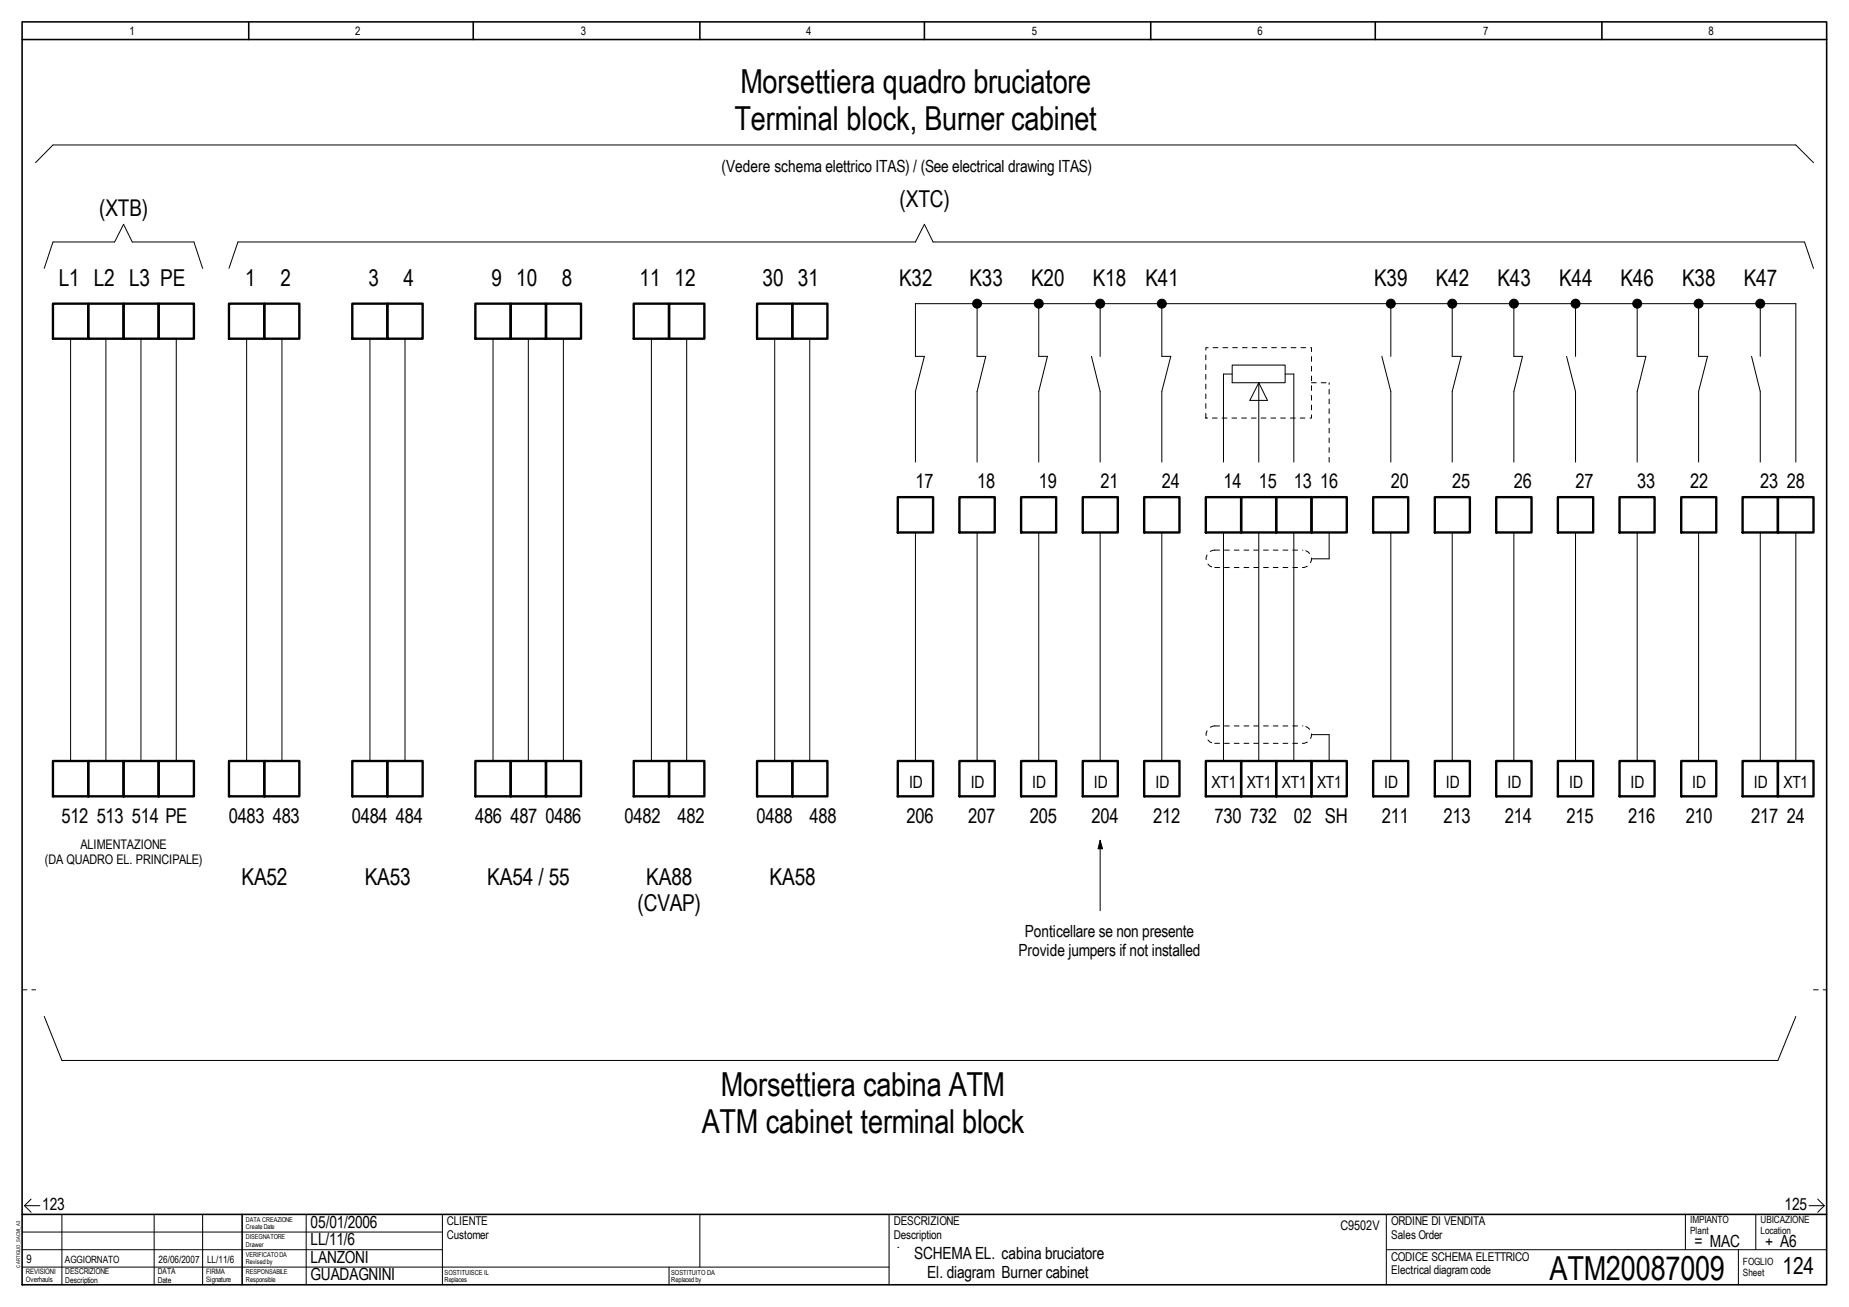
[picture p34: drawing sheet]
<svg xmlns="http://www.w3.org/2000/svg" width="297mm" height="210mm" viewBox="0 0 297 210" stroke-linecap="round" stroke-linejoin="round" font-family="sans-serif">
<defs><g id="words">
<g font-size="5.3">
<text x="119" y="14.9">Morsettiera quadro bruciatore</text>
<text x="118" y="20.9">Terminal block, Burner cabinet</text>
<text x="115.8" y="175.9">Morsettiera cabina ATM</text>
<text x="112.7" y="181.9">ATM cabinet terminal block</text>
<text x="248.9" y="205.6">ATM20087009</text>
</g>
<g font-size="3.7">
<text x="15.9" y="34.7">(XTB)</text>
<text x="144.5" y="33.2">(XTC)</text>
<text x="9.4" y="46">L1 L2 L3 PE</text>
<text x="39.4" y="46">1</text>
<text x="45" y="46">2</text>
<text x="59.2" y="46">3</text>
<text x="64.8" y="46">4</text>
<text x="78.9" y="46">9</text>
<text x="82.9" y="46">10</text>
<text x="90.3" y="46">8</text>
<text x="102.7" y="46">11 12</text>
<text x="122.5" y="46">30 31</text>
<text x="144.4" y="46">K32</text>
<text x="155.7" y="46">K33</text>
<text x="165.6" y="46">K20</text>
<text x="175.6" y="46">K18</text>
<text x="184" y="46">K41</text>
<text x="220.8" y="46">K39</text>
<text x="230.7" y="46">K42</text>
<text x="240.6" y="46">K43</text>
<text x="250.5" y="46">K44</text>
<text x="260.3" y="46">K46</text>
<text x="270.3" y="46">K38</text>
<text x="280.2" y="46">K47</text>
<text x="38.8" y="142.1">KA52</text>
<text x="58.6" y="142.1">KA53</text>
<text x="78.3" y="142.1">KA54 / 55</text>
<text x="103.8" y="142.1">KA88</text>
<text x="123.6" y="142.1">KA58</text>
<text x="102.4" y="146.3">(CVAP)</text>
<text x="286.4" y="204.6">124</text>
</g>
<g font-size="3.3">
<text x="9.9" y="132.2">512 513 514 PE</text>
<text x="36.7" y="132.2">0483 483</text>
<text x="56.5" y="132.2">0484 484</text>
<text x="76.3" y="132.2">486 487 0486</text>
<text x="100.3" y="132.2">0482</text>
<text x="108.8" y="132.2">482</text>
<text x="121.5" y="132.2">0488</text>
<text x="130" y="132.2">488</text>
<text x="145.6" y="132.2">206</text>
<text x="155.5" y="132.2">207</text>
<text x="165.4" y="132.2">205</text>
<text x="175.3" y="132.2">204</text>
<text x="185.2" y="132.2">212</text>
<text x="195.1" y="132.2">730 732</text>
<text x="222" y="132.2">211</text>
<text x="231.9" y="132.2">213</text>
<text x="241.8" y="132.2">214</text>
<text x="251.7" y="132.2">215</text>
<text x="261.6" y="132.2">216</text>
<text x="270.8" y="132.2">210</text>
<text x="281.3" y="132.2">217</text>
</g>
<g font-size="3.2">
<text x="147.1" y="78.4">17</text>
<text x="157" y="78.4">18</text>
<text x="166.9" y="78.4">19</text>
<text x="176.8" y="78.4">21</text>
<text x="186.6" y="78.4">24</text>
<text x="196.5" y="78.4">14</text>
<text x="202.2" y="78.4">15</text>
<text x="207.9" y="78.4">13</text>
<text x="212.1" y="78.4">16</text>
<text x="223.4" y="78.4">20</text>
<text x="233.3" y="78.4">25</text>
<text x="243.2" y="78.4">26</text>
<text x="253.1" y="78.4">27</text>
<text x="263" y="78.4">33</text>
<text x="271.5" y="78.4">22</text>
<text x="282.8" y="78.4">23 28</text>
<text x="207.9" y="132.2">02 SH</text>
<text x="287.1" y="132.2">24</text>
</g>
<g font-size="2.7">
<text x="115.9" y="27.6">(Vedere schema elettrico ITAS) / (See electrical drawing ITAS)</text>
<text x="146" y="126.5">ID</text>
<text x="156" y="126.5">ID</text>
<text x="165.8" y="126.5">ID</text>
<text x="175.7" y="126.5">ID</text>
<text x="185.6" y="126.5">ID</text>
<text x="194.6" y="126.5">XT1</text>
<text x="200.3" y="126.5">XT1 XT1 XT1</text>
<text x="222.4" y="126.5">ID</text>
<text x="232.3" y="126.5">ID</text>
<text x="242.2" y="126.5">ID</text>
<text x="252.1" y="126.5">ID</text>
<text x="262" y="126.5">ID</text>
<text x="271.9" y="126.5">ID</text>
<text x="281.8" y="126.5">ID</text>
<text x="286.5" y="126.5">XT1</text>
<text x="163.6" y="153.5">Provide jumpers if not installed</text>
<text x="164.6" y="150.5">Ponticellare se non presente</text>
<text x="6.8" y="194.3">123</text>
<text x="49.9" y="197.1">05/01/2006</text>
<text x="286.7" y="194.3">125</text>
<text x="49.9" y="202.8">LANZONI</text>
<text x="49.9" y="200">LL/11/6</text>
<text x="146.9" y="202.3">SCHEMA EL. cabina bruciatore</text>
<text x="272.2" y="200.3">= MAC</text>
<text x="283.5" y="200.3">+ A6</text>
<text x="49.9" y="205.6">GUADAGNINI</text>
<text x="149" y="205.3">El. diagram Burner cabinet</text>
</g>
<g font-size="2.1">
<text x="12.9" y="136.4">ALIMENTAZIONE</text>
<text x="7.2" y="138.8">(DA QUADRO EL. PRINCIPALE)</text>
<text x="215.3" y="197.5">C9502V</text>
</g>
<g font-size="1.9">
<text x="20.8" y="5.7">1</text>
<text x="57.1" y="5.7">2</text>
<text x="93.3" y="5.7">3</text>
<text x="129.5" y="5.7">4</text>
<text x="165.8" y="5.7">5</text>
<text x="202" y="5.7">6</text>
<text x="238.2" y="5.7">7</text>
<text x="274.4" y="5.7">8</text>
<text x="71.8" y="196.8">CLIENTE</text>
<text x="143.6" y="196.8">DESCRIZIONE</text>
<text x="223.5" y="196.8">ORDINE DI VENDITA</text>
<text x="4.3" y="202.8">9</text>
<text x="71.8" y="199">Customer</text>
<text x="143.6" y="199">Description</text>
<text x="223.5" y="202.4">CODICE SCHEMA ELETTRICO</text>
<text x="223.5" y="199">Sales Order</text>
<text x="223.5" y="204.6">Electrical diagram code</text>
</g>
<g font-size="1.6">
<text x="271.5" y="196.5">IMPIANTO</text>
<text x="282.8" y="196.5">UBICAZIONE</text>
<text x="10.4" y="202.8">AGGIORNATO</text>
<text x="25.5" y="202.8">26/06/2007</text>
<text x="33.3" y="202.8">LL/11/6</text>
<text x="271.5" y="198.2">Plant</text>
<text x="280" y="203.2">FOGLIO</text>
<text x="282.8" y="198.2">Location</text>
<text x="280" y="205">Sheet</text>
</g>
<g font-size="1.3">
<text x="10.5" y="204.6">DESCRIZIONE</text>
<text x="10.5" y="206.1">Description</text>
<text x="25.4" y="204.6">DATA</text>
<text x="25.4" y="206.1">Date</text>
</g>
<g font-size="1.2">
<text x="4.1" y="204.6">REVISIONI</text>
<text x="4.1" y="206">Overhauls</text>
<text x="33.1" y="204.6">FIRMA</text>
<text x="33.1" y="206">Signature</text>
</g>
<g font-size="1.1">
<text x="39.5" y="196.2">DATA CREAZIONE</text>
<text x="39.5" y="197.4">Create Date</text>
<text x="39.5" y="199">DISEGNATORE</text>
<text x="39.5" y="200.2">Drawer</text>
<text x="39.5" y="201.8">VERIFICATO DA</text>
<text x="39.5" y="203">Revised by</text>
<text x="39.5" y="204.6">RESPONSABILE</text>
<text x="39.5" y="205.8">Responsible</text>
<text x="71.4" y="204.7">SOSTITUISCE IL</text>
<text x="71.4" y="205.9">Replaces</text>
<text x="107.8" y="204.7">SOSTITUITO DA</text>
<text x="107.8" y="205.9">Replaced by</text>
</g>
<text font-size=".8" x="3.2" y="203.6" transform="rotate(-90 3.2 203.6)">CARTIGLIO_SACMI_A3</text>
</g></defs>
<path d="M3.6 3.5h289.9v202.8h-289.9zM3.6 6.3h289.9M40 3.5v2.8M76 3.5v2.8M112.4 3.5v2.8M148.5 3.5v2.8M184.9 3.5v2.8M220.9 3.5v2.8M257.3 3.5v2.8M3.6 195h289.9M38.9 195v11.3" fill="none" stroke="#000" stroke-width=".25"/>
<g fill="none" stroke="#000" stroke-width=".16">
<path d="M3.6 197.9h67.5M3.9 193.6l1.1 1.1M3.9 193.6h2.5M5 192.6l-1.1 1M9.9 195v11.3M24.8 195v11.3M32.6 195v11.3M49.2 195v11.3M71.1 195v11.3M112.4 195v8.5M290.6 193.6h2.5M292 192.6l1.1 1"/>
<path d="M293.1 193.6l-1.1 1.1M3.6 200.7h67.5M3.6 203.5h139.2M107.5 203.5v2.8"/>
</g>
<path d="M3.6 159h2.1M291.3 159h2.2" fill="none" stroke="#000" stroke-width=".16" stroke-dasharray=".8 .8"/>
<path d="M114.9 195.8h26.1v7h-26.1z" fill-rule="evenodd" fill="#fff"/>
<g fill="none" stroke="#000" stroke-width=".16">
<path d="M5.7 26.1l2.8-2.8h280l2.8 2.8M7.1 43.1l1.4-4.2h9.9l1.5-2.9 1.3 2.9h10l1.4 4.2M11.3 54.4v67.8M17 54.4v67.8M22.6 54.4v67.8M28.3 54.4v67.8M36.8 43.1l1.4-4.2h108.9l1.4-2.9 1.4 2.9h140l1.4 4.2M39.6 54.4v67.8M45.3 54.4v67.8M59.4 54.4v67.8M65.1 54.4v67.8M79.2 54.4v67.8"/>
<path d="M84.9 54.4v67.8M90.5 54.4v67.8M104.6 54.4v67.8M110.3 54.4v67.8M124.5 54.4v67.8M130.1 54.4v67.8M157 48.8v8.4h1.4l-1.4 5.7v11.3M166.9 48.8v8.4h1.4l-1.4 5.7v11.3M175.3 57.2l1.4 5.7v11.3M176.7 48.8v8.4M186.6 48.8v8.4h1.5l-1.5 5.7v11.3M197.9 58.6h8.6v2.9h-8.6z"/>
<path d="M222 57.2l1.4 5.7v11.3M223.4 48.8v8.4M233.3 48.8v8.4h1.4l-1.4 5.7v11.3M243.2 48.8v8.4h1.4l-1.4 5.7v11.3M251.7 57.2l1.4 5.7v11.3M253.1 48.8v8.4M263 48.8v8.4h1.4l-1.4 5.7v11.3M272.9 48.8v8.4h1.4l-1.4 5.7v11.3M281.4 57.2l1.4 5.7v11.3M282.8 48.8v8.4M147.1 74.2v-11.3l1.4-5.7h-1.4v-8.4h141.4v25.4M197.9 60.1h-1.4v14.1"/>
<path d="M202.2 61.5l1.4 2.8h-2.8zM202.2 61.5v12.7M206.5 60.1h1.4v14.1M147.1 85.5v36.7M157 85.5v36.7M166.9 85.5v36.7M176.7 85.5v36.7M186.6 85.5v36.7M196.5 85.5v36.7M202.2 85.5v36.7M207.9 85.5v36.7M213.5 85.5v4.2h-2.8"/>
<path d="M223.4 85.5v36.7M233.3 85.5v36.7M243.2 85.5v36.7M253.1 85.5v36.7M263 85.5v36.7M272.9 85.5v36.7M282.8 85.5v36.7M288.5 85.5v36.7M210.7 118h2.8v4.2M176.7 135l.4 1.3h-.7zM176.7 135v11.3M7.1 163.2l2.8 7.1h275.7l2.9-7.1"/>
<path d="M142.8 195v11.3M222.7 195v11.3M270.8 195v5.7M282.1 195v5.7M144.2 200.3h.1M222.7 200.7h70.8M279.3 200.7v5.6"/>
<circle cx="157" cy="48.8" r=".72"/>
<circle cx="166.9" cy="48.8" r=".72"/>
<circle cx="176.7" cy="48.8" r=".72"/>
<circle cx="186.6" cy="48.8" r=".72"/>
<circle cx="223.4" cy="48.8" r=".72"/>
<circle cx="233.3" cy="48.8" r=".72"/>
<circle cx="243.2" cy="48.8" r=".72"/>
<circle cx="253.1" cy="48.8" r=".72"/>
<circle cx="263" cy="48.8" r=".72"/>
<circle cx="272.9" cy="48.8" r=".72"/>
<circle cx="282.8" cy="48.8" r=".72"/>
</g>
<g fill="none" stroke="#000" stroke-width=".38">
<path d="M8.5 48.8h5.7v5.6h-5.7zM14.2 48.8h5.7v5.6h-5.7zM19.9 48.8h5.6v5.6h-5.6zM25.5 48.8h5.7v5.6h-5.7zM36.8 48.8h5.7v5.6h-5.7zM42.5 48.8h5.6v5.6h-5.6zM56.6 48.8h5.6v5.6h-5.6zM62.2 48.8h5.7v5.6h-5.7zM76.4 48.8h5.6v5.6h-5.6zM82 48.8h5.7v5.6h-5.7zM87.7 48.8h5.6v5.6h-5.6zM101.8 48.8h5.7v5.6h-5.7z"/>
<path d="M107.5 48.8h5.7v5.6h-5.7zM121.6 48.8h5.7v5.6h-5.7zM127.3 48.8h5.6v5.6h-5.6zM144.2 79.8h5.7v5.7h-5.7zM154.1 79.8h5.7v5.7h-5.7zM164 79.8h5.7v5.7h-5.7zM173.9 79.8h5.7v5.7h-5.7zM183.8 79.8h5.7v5.7h-5.7zM193.7 79.8h5.7v5.7h-5.7zM199.4 79.8h5.6v5.7h-5.6zM205 79.8h5.7v5.7h-5.7zM210.7 79.8h5.7v5.7h-5.7z"/>
<path d="M220.6 79.8h5.6v5.7h-5.6zM230.5 79.8h5.6v5.7h-5.6zM240.4 79.8h5.6v5.7h-5.6zM250.3 79.8h5.6v5.7h-5.6zM260.2 79.8h5.6v5.7h-5.6zM270.1 79.8h5.6v5.7h-5.6zM279.9 79.8h5.7v5.7h-5.7zM285.6 79.8h5.7v5.7h-5.7zM8.5 122.2h5.7v5.7h-5.7zM14.2 122.2h5.7v5.7h-5.7zM19.9 122.2h5.6v5.7h-5.6zM25.5 122.2h5.7v5.7h-5.7z"/>
<path d="M36.8 122.2h5.7v5.7h-5.7zM42.5 122.2h5.6v5.7h-5.6zM56.6 122.2h5.6v5.7h-5.6zM62.2 122.2h5.7v5.7h-5.7zM76.4 122.2h5.6v5.7h-5.6zM82 122.2h5.7v5.7h-5.7zM87.7 122.2h5.6v5.7h-5.6zM101.8 122.2h5.7v5.7h-5.7zM107.5 122.2h5.7v5.7h-5.7zM121.6 122.2h5.7v5.7h-5.7zM127.3 122.2h5.6v5.7h-5.6zM144.2 122.2h5.7v5.7h-5.7z"/>
<path d="M154.1 122.2h5.7v5.7h-5.7zM164 122.2h5.7v5.7h-5.7zM173.9 122.2h5.7v5.7h-5.7zM183.8 122.2h5.7v5.7h-5.7zM193.7 122.2h5.7v5.7h-5.7zM199.4 122.2h5.6v5.7h-5.6zM205 122.2h5.7v5.7h-5.7zM210.7 122.2h5.7v5.7h-5.7zM220.6 122.2h5.6v5.7h-5.6zM230.5 122.2h5.6v5.7h-5.6zM240.4 122.2h5.6v5.7h-5.6zM250.3 122.2h5.6v5.7h-5.6z"/>
<path d="M260.2 122.2h5.6v5.7h-5.6zM270.1 122.2h5.6v5.7h-5.6zM279.9 122.2h5.7v5.7h-5.7zM285.6 122.2h5.7v5.7h-5.7z"/>
</g>
<g fill="#000">
<path d="M176.7 135l.4 1.3h-.7z"/>
<circle cx="157" cy="48.8" r=".72"/>
<circle cx="166.9" cy="48.8" r=".72"/>
<circle cx="176.7" cy="48.8" r=".72"/>
<circle cx="186.6" cy="48.8" r=".72"/>
<circle cx="223.4" cy="48.8" r=".72"/>
<circle cx="233.3" cy="48.8" r=".72"/>
<circle cx="243.2" cy="48.8" r=".72"/>
<circle cx="253.1" cy="48.8" r=".72"/>
<circle cx="263" cy="48.8" r=".72"/>
<circle cx="272.9" cy="48.8" r=".72"/>
<circle cx="282.8" cy="48.8" r=".72"/>
</g>
<path d="M193.7 67.1v-11.3h17v11.3h-17M210.7 61.5h2.8M213.5 74.2v-12.7M195.2 88.3a1.4 1.4 0 0 0-1.4 1.4 1.4 1.4 0 0 0 1.4 1.4M195.2 88.3h14.1M195.2 91.1h14.1M209.3 91.1a1.4 1.4 0 0 0 1.4-1.4 1.4 1.4 0 0 0-1.4-1.4M195.2 116.6a1.4 1.4 0 0 0-1.4 1.4 1.4 1.4 0 0 0 1.4 1.4M195.2 116.6h14.1M195.2 119.4h14.1M209.3 119.4a1.4 1.4 0 0 0 1.4-1.4 1.4 1.4 0 0 0-1.4-1.4" fill="none" stroke="#000" stroke-width=".16" stroke-dasharray=".8 .8"/>
<use href="#words"/>
</svg>
